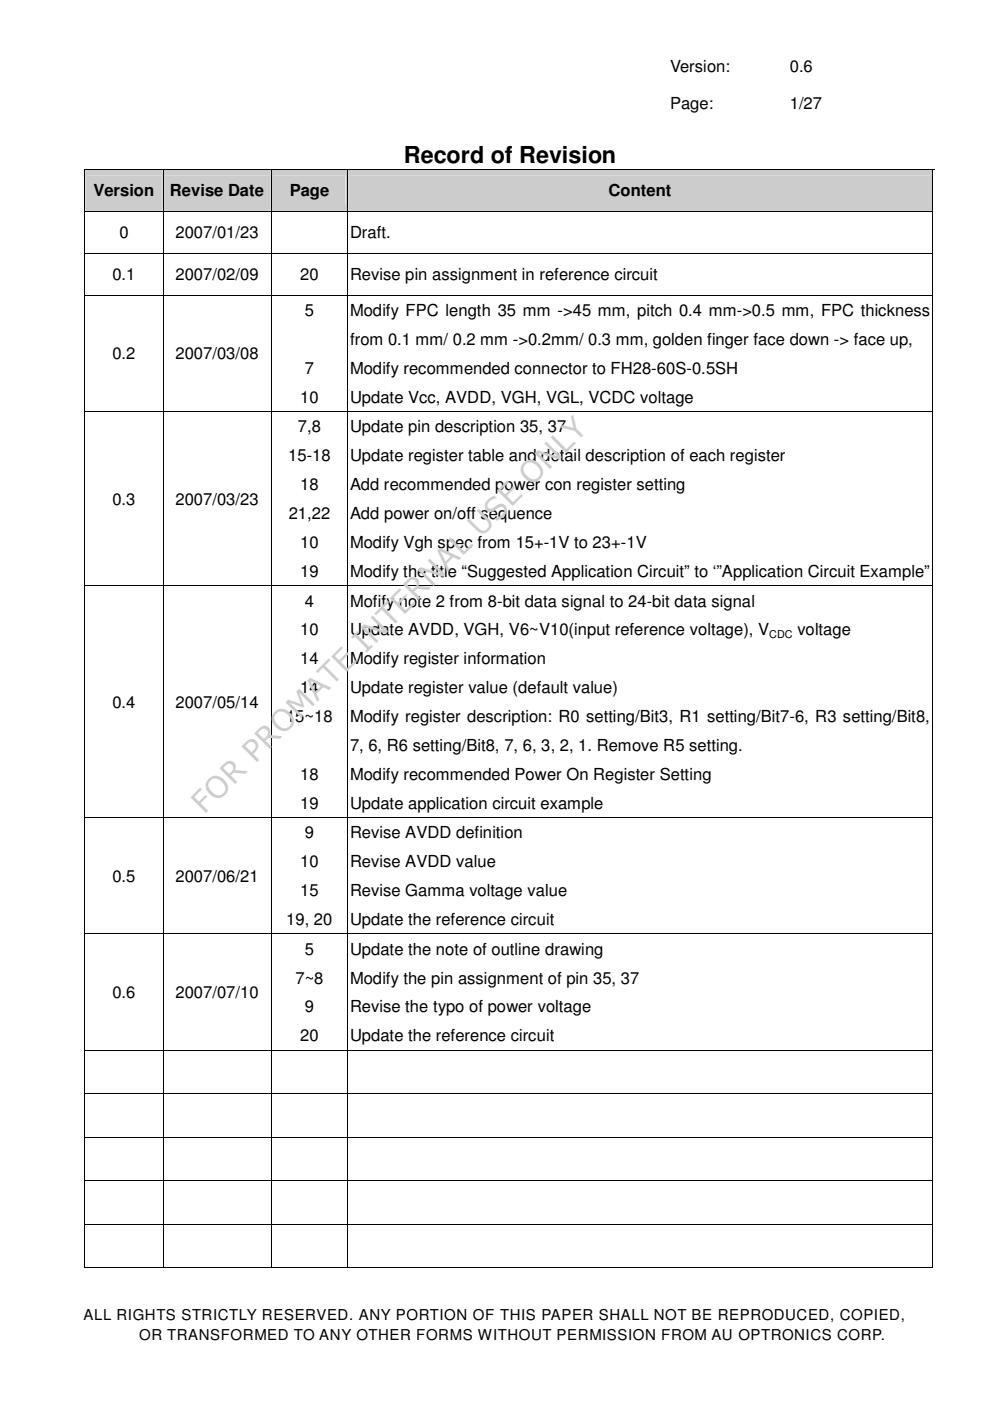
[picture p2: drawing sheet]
<svg xmlns="http://www.w3.org/2000/svg" width="210mm" height="297mm" viewBox="0 0 210 297" stroke-linecap="round" stroke-linejoin="round" font-family="sans-serif">
<defs><g id="words">
<text font-size="6.3" fill="#cfcccc" x="43.3" y="172.8" transform="rotate(-45 43.3 172.8)">FOR PROMATE INTERNAL USE ONLY</text>
<text font-size="5" x="85.6" y="34.5">Record of Revision</text>
<g font-size="3.5">
<text x="142.1" y="15.2">Version:</text>
<text x="167.5" y="15.2">0.6</text>
<text x="142.1" y="23">Page:</text>
<text x="167.5" y="23">1/27</text>
<text x="19.8" y="41.6">Version</text>
<text x="36" y="41.6">Revise Date</text>
<text x="61.4" y="41.6">Page</text>
<text x="129" y="41.6">Content</text>
<text x="25.3" y="50.5">0</text>
<text x="37.2" y="50.5">2007/01/23</text>
<text x="74.2" y="50.5">Draft.</text>
<text x="23.8" y="59.4">0.1</text>
<text x="37.2" y="59.4">2007/02/09</text>
<text x="63.7" y="59.4">20</text>
<text x="74.2" y="59.4">Revise pin assignment in reference circuit</text>
<text x="64.6" y="67.1">5</text>
<text x="74.2" y="67.1">Modify FPC length 35 mm -&gt;45 mm, pitch 0.4 mm-&gt;0.5 mm, FPC thickness</text>
<text x="23.8" y="76.2">0.2</text>
<text x="37.2" y="76.2">2007/03/08</text>
<text x="74.2" y="73.2">from 0.1 mm/ 0.2 mm -&gt;0.2mm/ 0.3 mm, golden finger face down -&gt; face up,</text>
<text x="64.6" y="79.3">7</text>
<text x="74.2" y="79.3">Modify recommended connector to FH28-60S-0.5SH</text>
<text x="63.7" y="85.4">10</text>
<text x="74.2" y="85.4">Update Vcc, AVDD, VGH, VGL, VCDC voltage</text>
<text x="63.2" y="91.7">7,8</text>
<text x="74.2" y="91.7">Update pin description 35, 37</text>
<text x="61.1" y="97.8">15-18</text>
<text x="74.2" y="97.8">Update register table and detail description of each register</text>
<text x="23.8" y="107">0.3</text>
<text x="37.2" y="107">2007/03/23</text>
<text x="63.7" y="103.9">18</text>
<text x="74.2" y="103.9">Add recommended power con register setting</text>
<text x="61.2" y="110.1">21,22</text>
<text x="74.2" y="110.1">Add power on/off sequence</text>
<text x="63.7" y="116.2">10</text>
<text x="74.2" y="116.2">Modify Vgh spec from 15+-1V to 23+-1V</text>
<text x="63.7" y="122.3">19</text>
<text x="74.2" y="122.3">Modify the title “Suggested Application Circuit” to ‘”Application Circuit Example”</text>
<text x="64.6" y="128.6">4</text>
<text x="74.2" y="128.6">Mofify note 2 from 8-bit data signal to 24-bit data signal</text>
<text x="63.7" y="134.7">10</text>
<text x="74.2" y="134.7">Update AVDD, VGH, V6~V10(input reference voltage), V</text>
<text x="169.1" y="134.7">voltage</text>
<text x="63.7" y="140.8">14</text>
<text x="74.2" y="140.8">Modify register information</text>
<text x="63.7" y="147">14</text>
<text x="74.2" y="147">Update register value (default value)</text>
<text x="23.8" y="150">0.4</text>
<text x="37.2" y="150">2007/05/14</text>
<text x="60.7" y="153.1">15~18</text>
<text x="74.2" y="153.1">Modify register description: R0 setting/Bit3, R1 setting/Bit7-6, R3 setting/Bit8,</text>
<text x="74.2" y="159.2">7, 6, R6 setting/Bit8, 7, 6, 3, 2, 1. Remove R5 setting.</text>
<text x="63.7" y="165.3">18</text>
<text x="74.2" y="165.3">Modify recommended Power On Register Setting</text>
<text x="63.7" y="171.4">19</text>
<text x="74.2" y="171.4">Update application circuit example</text>
<text x="64.6" y="177.8">9</text>
<text x="74.2" y="177.8">Revise AVDD definition</text>
<text x="63.7" y="183.9">10</text>
<text x="74.2" y="183.9">Revise AVDD value</text>
<text x="23.8" y="186.9">0.5</text>
<text x="37.2" y="186.9">2007/06/21</text>
<text x="63.7" y="190">15</text>
<text x="74.2" y="190">Revise Gamma voltage value</text>
<text x="60.7" y="196.1">19, 20</text>
<text x="74.2" y="196.1">Update the reference circuit</text>
<text x="64.6" y="202.4">5</text>
<text x="74.2" y="202.4">Update the note of outline drawing</text>
<text x="62.7" y="208.5">7~8</text>
<text x="74.2" y="208.5">Modify the pin assignment of pin 35, 37</text>
<text x="23.8" y="211.5">0.6</text>
<text x="37.2" y="211.5">2007/07/10</text>
<text x="64.6" y="214.6">9</text>
<text x="74.2" y="214.6">Revise the typo of power voltage</text>
<text x="63.7" y="220.8">20</text>
<text x="74.2" y="220.8">Update the reference circuit</text>
</g>
<g font-size="3.2">
<text x="17.7" y="279.9">ALL RIGHTS STRICTLY RESERVED. ANY PORTION OF THIS PAPER SHALL NOT BE REPRODUCED, COPIED,</text>
<text x="29.5" y="284.1">OR TRANSFORMED TO ANY OTHER FORMS WITHOUT PERMISSION FROM AU OPTRONICS CORP.</text>
</g>
<text font-size="2.3" x="163.1" y="135.3">CDC</text>
</g></defs>
<g fill="#ccc">
<path d="M18.1 35.9h16.4v8.8h-16.4z"/>
<path d="M18.5 37.3h15.6v6.1h-15.6z"/>
<path d="M34.7 35.9h22.7v8.8h-22.7z"/>
<path d="M35.1 37.3h21.9v6.1h-21.9z"/>
<path d="M57.6 35.9h16.1v8.8h-16.1z"/>
<path d="M58 37.3h15.2v6.1h-15.2z"/>
<path d="M73.8 35.9h123.8v8.8h-123.8z"/>
<path d="M74.2 37.3h123v6.1h-123z"/>
</g>
<g fill="#000">
<path d="M17.9 35.8h.2v.1h-.2zM18.1 35.8h.1v.1h-.1zM34.5 35.8h.2v.1h-.2zM57.4 35.8h.2v.1h-.2zM73.7 35.8h.1v.1h-.1zM197.6 35.8h.2v.1h-.2zM197.8 35.8h.2v.1h-.2zM198 35.8h.1v.1h-.1zM17.9 44.7h.2v.2h-.2zM17.9 53.6h.2v.2h-.2zM34.5 44.7h.2v.2h-.2zM34.5 53.6h.2v.2h-.2z"/>
<path d="M57.4 44.7h.2v.2h-.2zM57.4 53.6h.2v.2h-.2zM73.7 44.7h.1v.2h-.1zM73.7 53.6h.1v.2h-.1zM197.6 44.7h.2v.2h-.2zM197.6 53.6h.2v.2h-.2zM17.9 62.6h.2v.1h-.2zM34.5 62.6h.2v.1h-.2zM57.4 62.6h.2v.1h-.2zM73.7 62.6h.1v.1h-.1zM197.6 62.6h.2v.1h-.2zM17.9 87.2h.2v.2h-.2z"/>
<path d="M34.5 87.2h.2v.2h-.2zM57.4 87.2h.2v.2h-.2zM73.7 87.2h.1v.2h-.1zM197.6 87.2h.2v.2h-.2zM17.9 124.1h.2v.2h-.2zM34.5 124.1h.2v.2h-.2zM57.4 124.1h.2v.2h-.2zM73.7 124.1h.1v.2h-.1zM197.6 124.1h.2v.2h-.2zM17.9 173.3h.2v.1h-.2zM34.5 173.3h.2v.1h-.2zM57.4 173.3h.2v.1h-.2z"/>
<path d="M73.7 173.3h.1v.1h-.1zM197.6 173.3h.2v.1h-.2zM17.9 197.9h.2v.2h-.2zM34.5 197.9h.2v.2h-.2zM57.4 197.9h.2v.2h-.2zM73.7 197.9h.1v.2h-.1zM197.6 197.9h.2v.2h-.2zM17.9 222.6h.2v.2h-.2zM17.9 231.8h.2v.2h-.2zM34.5 222.6h.2v.2h-.2zM34.5 231.8h.2v.2h-.2zM57.4 222.6h.2v.2h-.2z"/>
<path d="M57.4 231.8h.2v.2h-.2zM73.7 222.6h.1v.2h-.1zM73.7 231.8h.1v.2h-.1zM197.6 222.6h.2v.2h-.2zM197.6 231.8h.2v.2h-.2zM17.9 241h.2v.2h-.2zM17.9 250.2h.2v.2h-.2zM17.9 259.5h.2v.1h-.2zM34.5 241h.2v.2h-.2zM34.5 250.2h.2v.2h-.2zM34.5 259.5h.2v.1h-.2zM57.4 241h.2v.2h-.2z"/>
<path d="M57.4 250.2h.2v.2h-.2zM57.4 259.5h.2v.1h-.2zM73.7 241h.1v.2h-.1zM73.7 250.2h.1v.2h-.1zM73.7 259.5h.1v.1h-.1zM197.6 241h.2v.2h-.2zM197.6 250.2h.2v.2h-.2zM197.6 259.5h.2v.1h-.2zM17.9 268.7h.2v.2h-.2zM34.5 268.7h.2v.2h-.2zM57.4 268.7h.2v.2h-.2zM73.7 268.7h.1v.2h-.1z"/>
<path d="M197.6 268.7h.2v.2h-.2z"/>
</g>
<g fill="none" stroke="#000" stroke-width=".21">
<path d="M18 35.9v8.8M18.2 35.9h16.3M34.6 35.9v8.8M34.7 35.9h22.7M57.5 35.9v8.8M57.6 35.9h16.1M73.7 35.9v8.8M73.8 35.9h123.8M197.7 35.9v8.8M18 44.9v8.7M18 53.8v8.8M18.1 44.8h16.4"/>
<path d="M18.1 53.7h16.4M34.6 44.9v8.7M34.6 53.8v8.8M34.7 44.8h22.7M34.7 53.7h22.7M57.5 44.9v8.7M57.5 53.8v8.8M57.6 44.8h16.1M57.6 53.7h16.1M73.7 44.9v8.7M73.7 53.8v8.8M73.8 44.8h123.8"/>
<path d="M73.8 53.7h123.8M197.7 44.9v8.7M197.7 53.8v8.8M18 62.7v24.5M18.1 62.7h16.4M34.6 62.7v24.5M34.7 62.7h22.7M57.5 62.7v24.5M57.6 62.7h16.1M73.7 62.7v24.5M73.8 62.7h123.8M197.7 62.7v24.5"/>
<path d="M18 87.4v36.7M18.1 87.3h16.4M34.6 87.4v36.7M34.7 87.3h22.7M57.5 87.4v36.7M57.6 87.3h16.1M73.7 87.4v36.7M73.8 87.3h123.8M197.7 87.4v36.7M18 124.3v49M18.1 124.2h16.4M34.6 124.3v49"/>
<path d="M34.7 124.2h22.7M57.5 124.3v49M57.6 124.2h16.1M73.7 124.3v49M73.8 124.2h123.8M197.7 124.3v49M18 173.4v24.5M18.1 173.4h16.4M34.6 173.4v24.5M34.7 173.4h22.7M57.5 173.4v24.5M57.6 173.4h16.1"/>
<path d="M73.7 173.4v24.5M73.8 173.4h123.8M197.7 173.4v24.5M18 198.1v24.5M18.1 198h16.4M34.6 198.1v24.5M34.7 198h22.7M57.5 198.1v24.5M57.6 198h16.1M73.7 198.1v24.5M73.8 198h123.8M197.7 198.1v24.5"/>
<path d="M18 222.8v9M18 232v9M18.1 222.7h16.4M18.1 231.9h16.4M34.6 222.8v9M34.6 232v9M34.7 222.7h22.7M34.7 231.9h22.7M57.5 222.8v9M57.5 232v9M57.6 222.7h16.1M57.6 231.9h16.1"/>
<path d="M73.7 222.8v9M73.7 232v9M73.8 222.7h123.8M73.8 231.9h123.8M197.7 222.8v9M197.7 232v9M18 241.2v9M18 250.4v9.1M18 259.6v9.1M18.1 241.1h16.4M18.1 250.3h16.4M18.1 259.5h16.4"/>
<path d="M34.6 241.2v9M34.6 250.4v9.1M34.6 259.6v9.1M34.7 241.1h22.7M34.7 250.3h22.7M34.7 259.5h22.7M57.5 241.2v9M57.5 250.4v9.1M57.5 259.6v9.1M57.6 241.1h16.1M57.6 250.3h16.1M57.6 259.5h16.1"/>
<path d="M73.7 241.2v9M73.7 250.4v9.1M73.7 259.6v9.1M73.8 241.1h123.8M73.8 250.3h123.8M73.8 259.5h123.8M197.7 241.2v9M197.7 250.4v9.1M197.7 259.6v9.1M18.1 268.8h16.4M34.7 268.8h22.7M57.6 268.8h16.1"/>
<path d="M73.8 268.8h123.8"/>
</g>
<use href="#words"/>
</svg>
